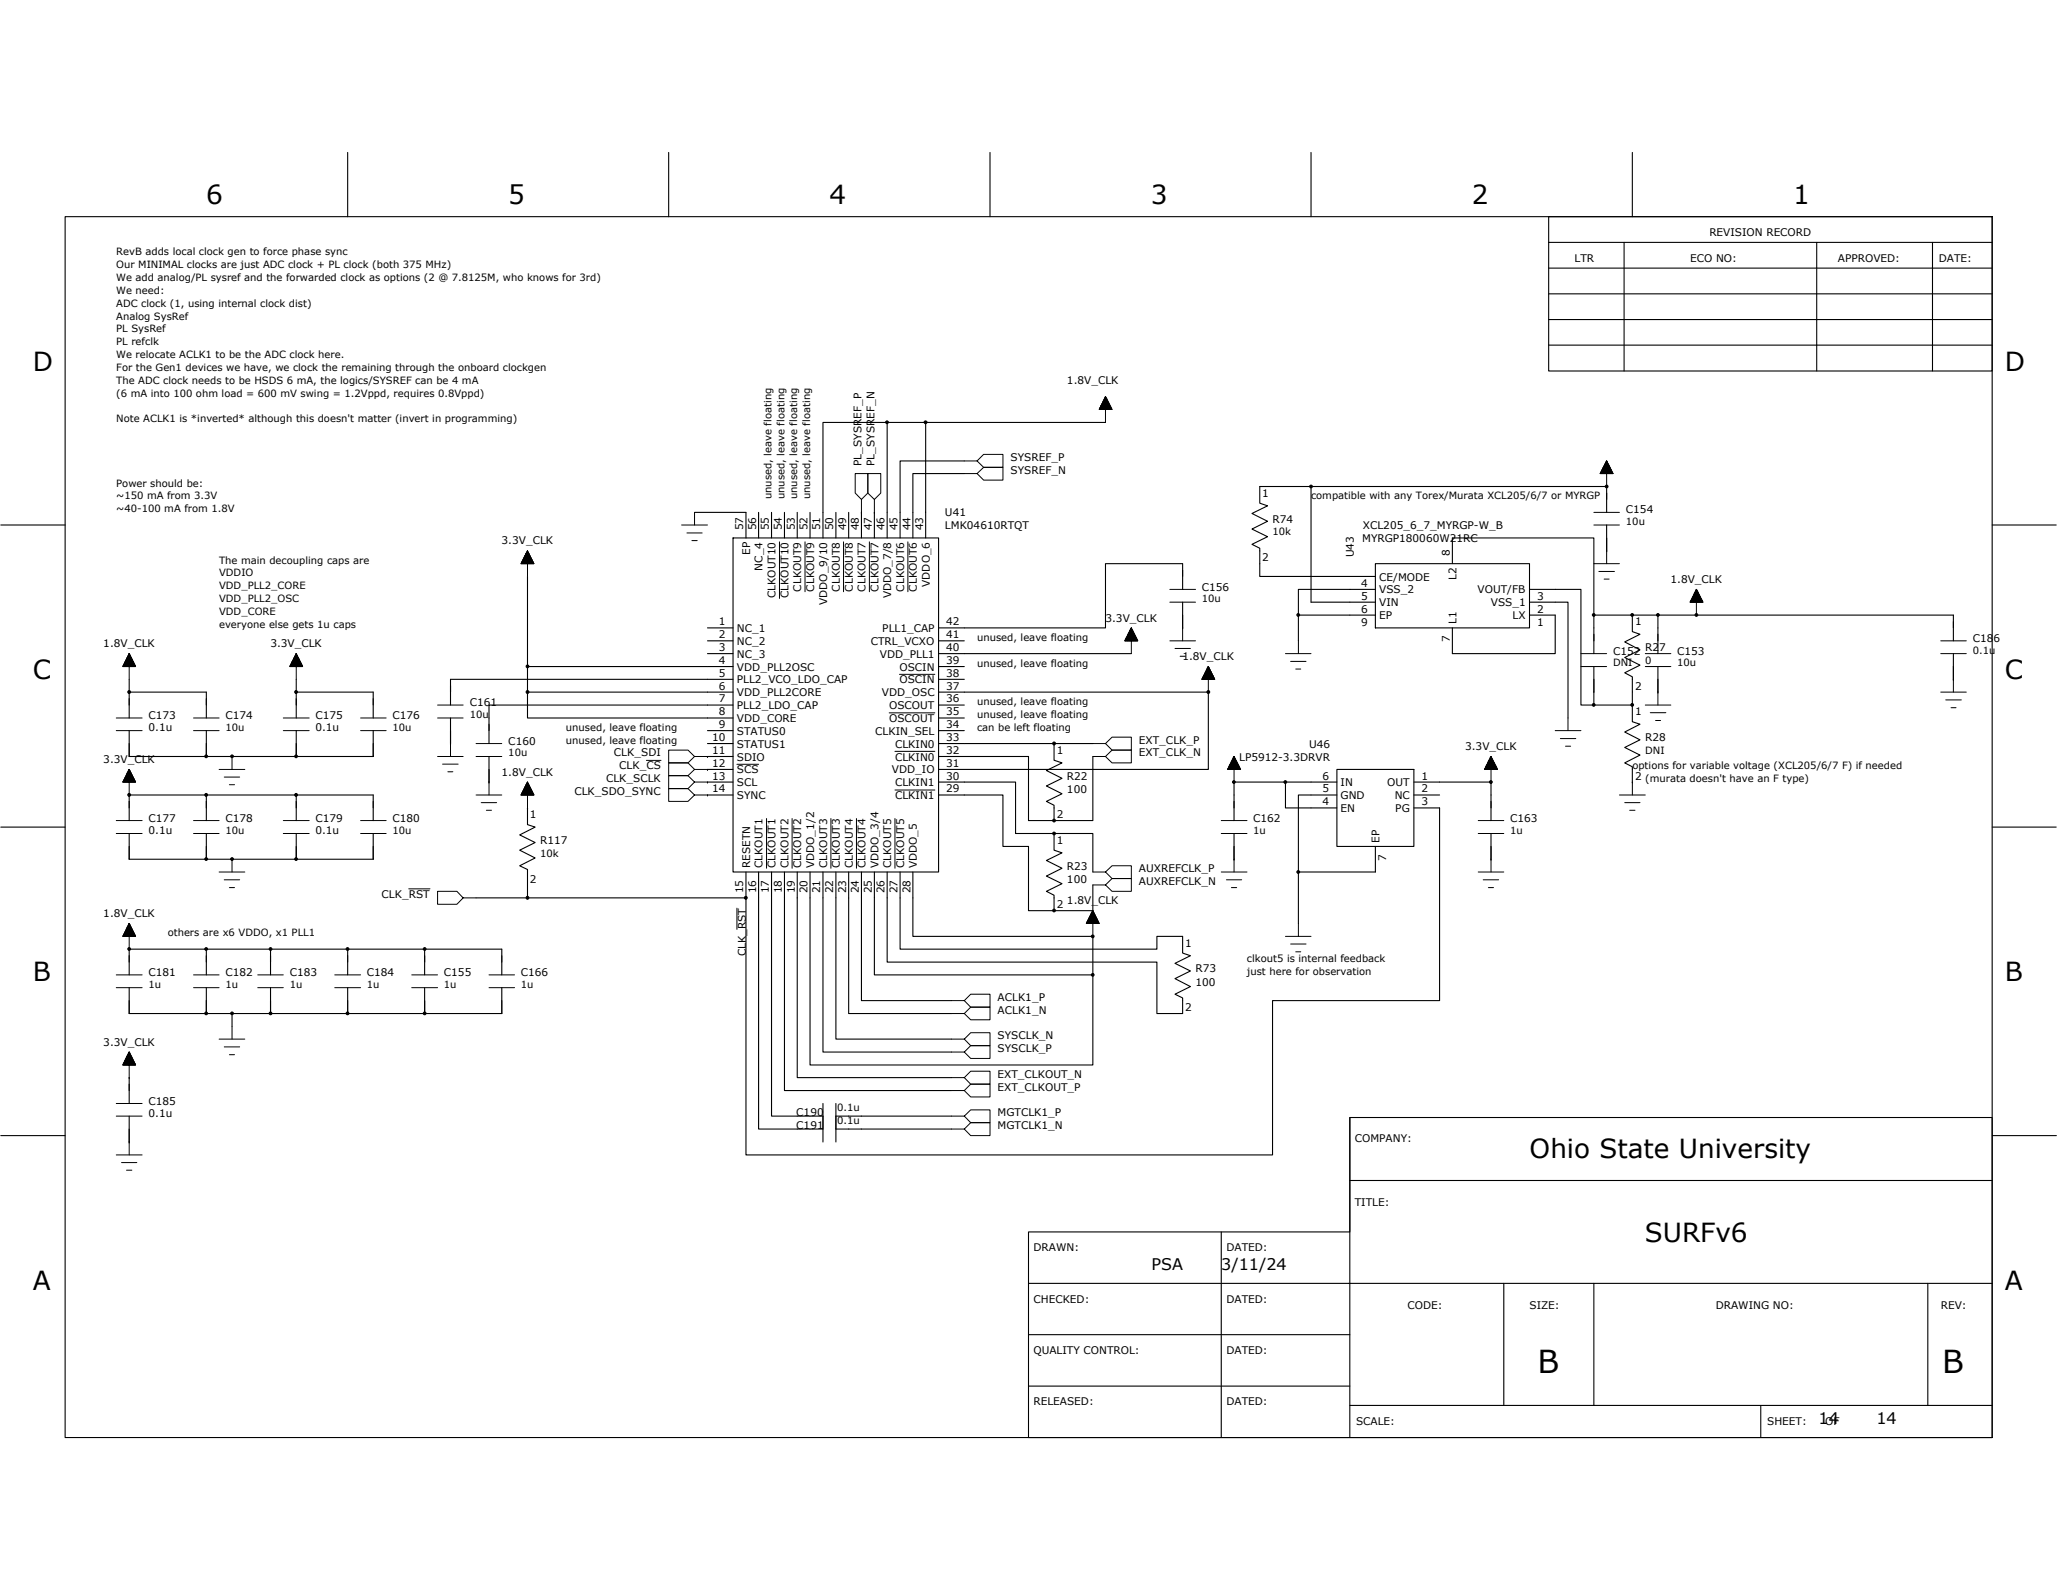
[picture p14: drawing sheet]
<svg xmlns="http://www.w3.org/2000/svg" width="279mm" height="216mm" viewBox="0 0 279 216" stroke-linecap="round" stroke-linejoin="round" font-family="sans-serif">
<defs><g id="words">
<g font-size="4.3">
<text x="208.9" y="186.4">B</text>
<text x="263.8" y="186.4">B</text>
</g>
<g font-size="3.6">
<text x="28" y="27.7">6</text>
<text x="69" y="27.7">5</text>
<text x="112.6" y="27.7">4</text>
<text x="156.3" y="27.7">3</text>
<text x="199.9" y="27.7">2</text>
<text x="243.5" y="27.7">1</text>
<text x="4.5" y="50.4">D</text>
<text x="272.3" y="50.4">D</text>
<text x="4.5" y="92.2">C</text>
<text x="272.3" y="92.2">C</text>
<text x="4.5" y="133.2">B</text>
<text x="272.3" y="133.2">B</text>
<text x="207.8" y="157.3">Ohio State University</text>
<text x="223.4" y="168.6">SURFv6</text>
<text x="4.5" y="175.1">A</text>
<text x="272.3" y="175.1">A</text>
</g>
<g font-size="2.2">
<text x="156.4" y="172.5">PSA</text>
<text x="165.9" y="172.5">3/11/24</text>
<text x="247" y="193.4">14</text>
<text x="254.9" y="193.4">14</text>
</g>
<g font-size="1.4">
<text x="15.8" y="34.7">RevB adds local clock gen to force phase sync</text>
<text x="213.9" y="35.5">LTR</text>
<text x="229.6" y="35.5">ECO NO:</text>
<text x="232.2" y="32">REVISION RECORD</text>
<text x="249.6" y="35.5">APPROVED:</text>
<text x="263.4" y="35.5">DATE:</text>
<text x="15.8" y="39.9">We need:</text>
<text x="15.8" y="41.6">ADC clock (1, using internal clock dist)</text>
<text x="15.8" y="36.4">Our MINIMAL clocks are just ADC clock + PL clock (both 375 MHz)</text>
<text x="15.8" y="38.1">We add analog/PL sysref and the forwarded clock as options (2 @ 7.8125M, who knows for 3rd)</text>
<text x="15.8" y="43.4">Analog SysRef</text>
<text x="15.8" y="45.1">PL SysRef</text>
<text x="15.8" y="46.9">PL refclk</text>
<text x="15.8" y="48.6">We relocate ACLK1 to be the ADC clock here.</text>
<text x="15.8" y="50.4">For the Gen1 devices we have, we clock the remaining through the onboard clockgen</text>
<text x="15.8" y="52.1">The ADC clock needs to be HSDS 6 mA, the logics/SYSREF can be 4 mA</text>
<text x="15.8" y="53.8">(6 mA into 100 ohm load = 600 mV swing = 1.2Vppd, requires 0.8Vppd)</text>
<text x="144.9" y="52.1">1.8V_CLK</text>
<text x="15.8" y="57.4">Note ACLK1 is *inverted* although this doesn't matter (invert in programming)</text>
<text x="117" y="63.3" transform="rotate(-90 117 63.3)">PL_SYSREF_P</text>
<text x="118.8" y="63.3" transform="rotate(-90 118.8 63.3)">PL_SYSREF_N</text>
<text x="137.3" y="64.3">SYSREF_N</text>
<text x="137.3" y="62.6">SYSREF_P</text>
<text x="15.8" y="66.1">Power should be:</text>
<text x="15.8" y="67.8">~150 mA from 3.3V</text>
<text x="15.8" y="69.6">~40-100 mA from 1.8V</text>
<text x="104.8" y="67.8" transform="rotate(-90 104.8 67.8)">unused, leave floating</text>
<text x="106.6" y="67.8" transform="rotate(-90 106.6 67.8)">unused, leave floating</text>
<text x="108.3" y="67.8" transform="rotate(-90 108.3 67.8)">unused, leave floating</text>
<text x="110" y="67.8" transform="rotate(-90 110 67.8)">unused, leave floating</text>
<text x="128.4" y="70.1">U41</text>
<text x="128.4" y="71.8">LMK04610RTQT</text>
<text x="171.4" y="67.5">1</text>
<text x="172.8" y="71">R74</text>
<text x="178.1" y="67.8">compatible with any Torex/Murata XCL205/6/7 or MYRGP</text>
<text x="185.1" y="71.8">XCL205_6_7_MYRGP-W_B</text>
<text x="220.9" y="69.7">C154</text>
<text x="220.9" y="71.3">10u</text>
<text x="29.8" y="76.5">The main decoupling caps are</text>
<text x="68.1" y="73.9">3.3V_CLK</text>
<text x="101" y="72" transform="rotate(-90 101 72)">57</text>
<text x="101.9" y="75.4" transform="rotate(-90 101.9 75.4)">EP</text>
<text x="102.7" y="72" transform="rotate(-90 102.7 72)">56</text>
<text x="103.6" y="77.5" transform="rotate(-90 103.6 77.5)">NC_4</text>
<text x="104.4" y="72" transform="rotate(-90 104.4 72)">55</text>
<text x="106.2" y="72" transform="rotate(-90 106.2 72)">54</text>
<text x="107.9" y="72" transform="rotate(-90 107.9 72)">53</text>
<text x="109.7" y="72" transform="rotate(-90 109.7 72)">52</text>
<text x="111.4" y="72" transform="rotate(-90 111.4 72)">51</text>
<text x="113.2" y="72" transform="rotate(-90 113.2 72)">50</text>
<text x="114.9" y="72" transform="rotate(-90 114.9 72)">49</text>
<text x="116.7" y="72" transform="rotate(-90 116.7 72)">48</text>
<text x="118.4" y="72" transform="rotate(-90 118.4 72)">47</text>
<text x="120.2" y="72" transform="rotate(-90 120.2 72)">46</text>
<text x="121.9" y="72" transform="rotate(-90 121.9 72)">45</text>
<text x="123.7" y="72" transform="rotate(-90 123.7 72)">44</text>
<text x="125.4" y="72" transform="rotate(-90 125.4 72)">43</text>
<text x="171.4" y="76.2">2</text>
<text x="172.8" y="72.7">10k</text>
<text x="183.9" y="75.7" transform="rotate(-90 183.9 75.7)">U43</text>
<text x="185" y="73.6">MYRGP180060W21RC</text>
<text x="196.9" y="75.5" transform="rotate(-90 196.9 75.5)">8</text>
<text x="29.8" y="78.3">VDDIO</text>
<text x="29.8" y="80">VDD_PLL2_CORE</text>
<text x="29.8" y="81.8">VDD_PLL2_OSC</text>
<text x="29.8" y="83.5">VDD_CORE</text>
<text x="105.3" y="81.2" transform="rotate(-90 105.3 81.2)">CLKOUT10</text>
<text x="107.1" y="81.2" transform="rotate(-90 107.1 81.2)">CLKOUT10</text>
<text x="108.8" y="80.3" transform="rotate(-90 108.8 80.3)">CLKOUT9</text>
<text x="110.6" y="80.3" transform="rotate(-90 110.6 80.3)">CLKOUT9</text>
<text x="112.3" y="82.2" transform="rotate(-90 112.3 82.2)">VDDO_9/10</text>
<text x="114.1" y="80.3" transform="rotate(-90 114.1 80.3)">CLKOUT8</text>
<text x="115.8" y="80.3" transform="rotate(-90 115.8 80.3)">CLKOUT8</text>
<text x="117.6" y="80.3" transform="rotate(-90 117.6 80.3)">CLKOUT7</text>
<text x="119.3" y="80.3" transform="rotate(-90 119.3 80.3)">CLKOUT7</text>
<text x="121.1" y="81.3" transform="rotate(-90 121.1 81.3)">VDDO_7/8</text>
<text x="122.8" y="80.3" transform="rotate(-90 122.8 80.3)">CLKOUT6</text>
<text x="124.5" y="80.3" transform="rotate(-90 124.5 80.3)">CLKOUT6</text>
<text x="126.3" y="79.7" transform="rotate(-90 126.3 79.7)">VDDO_6</text>
<text x="163.2" y="80.2">C156</text>
<text x="163.2" y="81.8">10u</text>
<text x="184.9" y="79.7">4</text>
<text x="184.9" y="81.5">5</text>
<text x="184.9" y="83.2">6</text>
<text x="187.3" y="78.8">CE/MODE</text>
<text x="187.3" y="80.6">VSS_2</text>
<text x="187.3" y="82.3">VIN</text>
<text x="197.8" y="78.8" transform="rotate(-90 197.8 78.8)">L2</text>
<text x="200.7" y="80.6">VOUT/FB</text>
<text x="202.5" y="82.3">VSS_1</text>
<text x="208.8" y="83.2">2</text>
<text x="208.8" y="81.5">3</text>
<text x="226.9" y="79.1">1.8V_CLK</text>
<text x="14" y="87.9">1.8V_CLK</text>
<text x="29.8" y="85.3">everyone else gets 1u caps</text>
<text x="36.7" y="87.9">3.3V_CLK</text>
<text x="97.6" y="84.9">1</text>
<text x="97.6" y="86.7">2</text>
<text x="97.6" y="88.4">3</text>
<text x="100.1" y="85.8">NC_1</text>
<text x="100.1" y="87.6">NC_2</text>
<text x="100.1" y="89.3">NC_3</text>
<text x="118.3" y="87.6">CTRL_VCXO</text>
<text x="119.5" y="89.3">VDD_PLL1</text>
<text x="119.8" y="85.8">PLL1_CAP</text>
<text x="128.5" y="84.9">42</text>
<text x="128.5" y="86.7">41</text>
<text x="128.5" y="88.4">40</text>
<text x="132.7" y="87">unused, leave floating</text>
<text x="150.2" y="84.4">3.3V_CLK</text>
<text x="160.6" y="89.6">1.8V_CLK</text>
<text x="184.9" y="85">9</text>
<text x="187.3" y="84.1">EP</text>
<text x="196.9" y="87.2" transform="rotate(-90 196.9 87.2)">7</text>
<text x="197.8" y="84.7" transform="rotate(-90 197.8 84.7)">L1</text>
<text x="205.4" y="84.1">LX</text>
<text x="208.8" y="85">1</text>
<text x="219.1" y="88.9">C152</text>
<text x="222.1" y="84.9">1</text>
<text x="223.5" y="88.4">R27</text>
<text x="227.8" y="88.9">C153</text>
<text x="267.9" y="87.2">C186</text>
<text x="267.9" y="88.8">0.1u</text>
<text x="63.8" y="95.9">C161</text>
<text x="97.6" y="90.1">4</text>
<text x="97.6" y="91.9">5</text>
<text x="97.6" y="93.6">6</text>
<text x="97.6" y="95.4">7</text>
<text x="100.1" y="91.1">VDD_PLL2OSC</text>
<text x="100.1" y="92.8">PLL2_VCO_LDO_CAP</text>
<text x="100.1" y="94.5">VDD_PLL2CORE</text>
<text x="119.8" y="94.5">VDD_OSC</text>
<text x="122.2" y="91.1">OSCIN</text>
<text x="122.2" y="92.8">OSCIN</text>
<text x="128.5" y="90.1">39</text>
<text x="128.5" y="91.9">38</text>
<text x="128.5" y="93.6">37</text>
<text x="128.5" y="95.4">36</text>
<text x="132.7" y="95.7">unused, leave floating</text>
<text x="132.7" y="90.5">unused, leave floating</text>
<text x="219.1" y="90.5">DNI</text>
<text x="222.1" y="93.7">2</text>
<text x="223.5" y="90.1">0</text>
<text x="227.8" y="90.5">10u</text>
<text x="20.2" y="97.7">C173</text>
<text x="20.2" y="99.3">0.1u</text>
<text x="30.6" y="97.7">C174</text>
<text x="30.6" y="99.2">10u</text>
<text x="42.8" y="97.7">C175</text>
<text x="42.8" y="99.3">0.1u</text>
<text x="53.3" y="97.7">C176</text>
<text x="53.3" y="99.2">10u</text>
<text x="63.8" y="97.5">10u</text>
<text x="69" y="101.1">C160</text>
<text x="76.9" y="99.2">unused, leave floating</text>
<text x="76.9" y="101">unused, leave floating</text>
<text x="96.7" y="100.6">10</text>
<text x="97.6" y="97.1">8</text>
<text x="97.6" y="98.9">9</text>
<text x="100.1" y="96.3">PLL2_LDO_CAP</text>
<text x="100.1" y="98">VDD_CORE</text>
<text x="100.1" y="99.8">STATUS0</text>
<text x="100.1" y="101.5">STATUS1</text>
<text x="118.9" y="99.8">CLKIN_SEL</text>
<text x="120.8" y="96.3">OSCOUT</text>
<text x="120.8" y="98">OSCOUT</text>
<text x="121.6" y="101.5">CLKIN0</text>
<text x="128.5" y="97.1">35</text>
<text x="128.5" y="98.9">34</text>
<text x="128.5" y="100.6">33</text>
<text x="132.7" y="99.2">can be left floating</text>
<text x="132.7" y="97.5">unused, leave floating</text>
<text x="154.7" y="101">EXT_CLK_P</text>
<text x="177.8" y="101.5">U46</text>
<text x="199" y="101.9">3.3V_CLK</text>
<text x="222.1" y="97.1">1</text>
<text x="223.5" y="100.6">R28</text>
<text x="14" y="103.6">3.3V_CLK</text>
<text x="68.1" y="105.3">1.8V_CLK</text>
<text x="69" y="102.7">10u</text>
<text x="78" y="107.9">CLK_SDO_SYNC</text>
<text x="82.3" y="106.2">CLK_SCLK</text>
<text x="83.4" y="102.7">CLK_SDI</text>
<text x="84.1" y="104.5">CLK_CS</text>
<text x="96.7" y="102.4">11</text>
<text x="96.7" y="104.1">12</text>
<text x="96.7" y="105.9">13</text>
<text x="96.7" y="107.6">14</text>
<text x="100.1" y="103.3">SDIO</text>
<text x="100.1" y="105">SCS</text>
<text x="100.1" y="106.7">SCL</text>
<text x="121.1" y="105">VDD_IO</text>
<text x="121.6" y="103.3">CLKIN0</text>
<text x="121.6" y="106.7">CLKIN1</text>
<text x="128.5" y="102.4">32</text>
<text x="128.5" y="104.1">31</text>
<text x="128.5" y="105.9">30</text>
<text x="128.5" y="107.6">29</text>
<text x="143.5" y="102.4">1</text>
<text x="144.9" y="105.9">R22</text>
<text x="144.9" y="107.7">100</text>
<text x="154.7" y="102.7">EXT_CLK_N</text>
<text x="168.3" y="103.3">LP5912-3.3DRVR</text>
<text x="179.6" y="105.9">6</text>
<text x="179.6" y="107.6">5</text>
<text x="182.1" y="106.7">IN</text>
<text x="188.4" y="106.7">OUT</text>
<text x="193.1" y="105.9">1</text>
<text x="193.1" y="107.6">2</text>
<text x="221.7" y="104.5">options for variable voltage (XCL205/6/7 F) if needed</text>
<text x="222.1" y="105.9">2 (murata doesn't have an F type)</text>
<text x="223.5" y="102.4">DNI</text>
<text x="20.2" y="111.6">C177</text>
<text x="20.2" y="113.2">0.1u</text>
<text x="30.6" y="111.6">C178</text>
<text x="30.6" y="113.2">10u</text>
<text x="42.8" y="111.6">C179</text>
<text x="42.8" y="113.2">0.1u</text>
<text x="53.3" y="111.6">C180</text>
<text x="53.3" y="113.2">10u</text>
<text x="72" y="111.1">1</text>
<text x="100.1" y="108.5">SYNC</text>
<text x="121.6" y="108.5">CLKIN1</text>
<text x="143.5" y="111.1">2</text>
<text x="170.2" y="111.6">C162</text>
<text x="170.2" y="113.2">1u</text>
<text x="179.6" y="109.3">4</text>
<text x="182.1" y="108.5">GND</text>
<text x="182.1" y="110.3">EN</text>
<text x="189.4" y="108.5">NC</text>
<text x="189.5" y="110.3">PG</text>
<text x="193.1" y="109.3">3</text>
<text x="205.1" y="111.6">C163</text>
<text x="205.1" y="113.2">1u</text>
<text x="72" y="119.9">2</text>
<text x="73.4" y="114.6">R117</text>
<text x="73.4" y="116.3">10k</text>
<text x="101.9" y="117.9" transform="rotate(-90 101.9 117.9)">RESETN</text>
<text x="103.6" y="117.9" transform="rotate(-90 103.6 117.9)">CLKOUT1</text>
<text x="105.3" y="117.9" transform="rotate(-90 105.3 117.9)">CLKOUT1</text>
<text x="107.1" y="117.9" transform="rotate(-90 107.1 117.9)">CLKOUT2</text>
<text x="108.8" y="117.9" transform="rotate(-90 108.8 117.9)">CLKOUT2</text>
<text x="110.6" y="117.9" transform="rotate(-90 110.6 117.9)">VDDO_1/2</text>
<text x="112.3" y="117.9" transform="rotate(-90 112.3 117.9)">CLKOUT3</text>
<text x="114.1" y="117.9" transform="rotate(-90 114.1 117.9)">CLKOUT3</text>
<text x="115.8" y="117.9" transform="rotate(-90 115.8 117.9)">CLKOUT4</text>
<text x="117.6" y="117.9" transform="rotate(-90 117.6 117.9)">CLKOUT4</text>
<text x="119.3" y="117.9" transform="rotate(-90 119.3 117.9)">VDDO_3/4</text>
<text x="121.1" y="117.9" transform="rotate(-90 121.1 117.9)">CLKOUT5</text>
<text x="122.8" y="117.9" transform="rotate(-90 122.8 117.9)">CLKOUT5</text>
<text x="124.5" y="117.9" transform="rotate(-90 124.5 117.9)">VDDO_5</text>
<text x="143.5" y="114.6">1</text>
<text x="144.9" y="118.1">R23</text>
<text x="144.9" y="119.9">100</text>
<text x="154.7" y="118.4">AUXREFCLK_P</text>
<text x="187.4" y="114.4" transform="rotate(-90 187.4 114.4)">EP</text>
<text x="188.3" y="116.9" transform="rotate(-90 188.3 116.9)">7</text>
<text x="14" y="124.5">1.8V_CLK</text>
<text x="51.8" y="121.9">CLK_RST</text>
<text x="101" y="121.3" transform="rotate(-90 101 121.3)">15</text>
<text x="102.7" y="121.3" transform="rotate(-90 102.7 121.3)">16</text>
<text x="104.4" y="121.3" transform="rotate(-90 104.4 121.3)">17</text>
<text x="106.2" y="121.3" transform="rotate(-90 106.2 121.3)">18</text>
<text x="107.9" y="121.3" transform="rotate(-90 107.9 121.3)">19</text>
<text x="109.7" y="121.3" transform="rotate(-90 109.7 121.3)">20</text>
<text x="111.4" y="121.3" transform="rotate(-90 111.4 121.3)">21</text>
<text x="113.2" y="121.3" transform="rotate(-90 113.2 121.3)">22</text>
<text x="114.9" y="121.3" transform="rotate(-90 114.9 121.3)">23</text>
<text x="116.7" y="121.3" transform="rotate(-90 116.7 121.3)">24</text>
<text x="118.4" y="121.3" transform="rotate(-90 118.4 121.3)">25</text>
<text x="120.2" y="121.3" transform="rotate(-90 120.2 121.3)">26</text>
<text x="121.9" y="121.3" transform="rotate(-90 121.9 121.3)">27</text>
<text x="123.7" y="121.3" transform="rotate(-90 123.7 121.3)">28</text>
<text x="143.5" y="123.4">2</text>
<text x="144.9" y="122.8">1.8V_CLK</text>
<text x="154.7" y="120.2">AUXREFCLK_N</text>
<text x="22.8" y="127.1">others are x6 VDDO, x1 PLL1</text>
<text x="101.3" y="129.9" transform="rotate(-90 101.3 129.9)">CLK_RST</text>
<text x="161" y="128.5">1</text>
<text x="169.4" y="130.6">clkout5 is internal feedback</text>
<text x="20.2" y="132.6">C181</text>
<text x="20.2" y="134.1">1u</text>
<text x="30.6" y="132.6">C182</text>
<text x="30.6" y="134.1">1u</text>
<text x="39.4" y="132.6">C183</text>
<text x="39.4" y="134.1">1u</text>
<text x="49.8" y="132.6">C184</text>
<text x="49.8" y="134.1">1u</text>
<text x="60.3" y="132.6">C155</text>
<text x="60.3" y="134.1">1u</text>
<text x="70.8" y="132.6">C166</text>
<text x="70.8" y="134.1">1u</text>
<text x="135.5" y="135.9">ACLK1_P</text>
<text x="135.5" y="137.6">ACLK1_N</text>
<text x="161" y="137.3">2</text>
<text x="162.4" y="132">R73</text>
<text x="162.4" y="133.8">100</text>
<text x="169.4" y="132.4">just here for observation</text>
<text x="14" y="142">3.3V_CLK</text>
<text x="135.5" y="141.1">SYSCLK_N</text>
<text x="135.5" y="142.9">SYSCLK_P</text>
<text x="135.5" y="146.3">EXT_CLKOUT_N</text>
<text x="135.5" y="148.1">EXT_CLKOUT_P</text>
<text x="20.2" y="150">C185</text>
<text x="20.2" y="151.6">0.1u</text>
<text x="108.2" y="151.6">C190</text>
<text x="108.2" y="153.3">C191</text>
<text x="113.7" y="150.9">0.1u</text>
<text x="113.7" y="152.6">0.1u</text>
<text x="135.5" y="151.6">MGTCLK1_P</text>
<text x="135.5" y="153.3">MGTCLK1_N</text>
<text x="184" y="155.1">COMPANY:</text>
<text x="184" y="163.8">TITLE:</text>
<text x="140.4" y="169.9">DRAWN:</text>
<text x="166.6" y="169.9">DATED:</text>
<text x="140.4" y="176.9">CHECKED:</text>
<text x="166.6" y="176.9">DATED:</text>
<text x="191.2" y="177.8">CODE:</text>
<text x="207.8" y="177.8">SIZE:</text>
<text x="233" y="177.8">DRAWING NO:</text>
<text x="263.6" y="177.8">REV:</text>
<text x="140.4" y="183.9">QUALITY CONTROL:</text>
<text x="166.6" y="183.9">DATED:</text>
<text x="140.4" y="190.8">RELEASED:</text>
<text x="166.6" y="190.8">DATED:</text>
<text x="184.2" y="193.4">SCALE:</text>
<text x="240" y="193.4">SHEET:</text>
<text x="247.9" y="193.4">OF</text>
</g>
</g></defs>
<g fill="none" stroke="#000" stroke-width=".15">
<path d="M8.8 29.4h261.8v165.8h-261.8zM47.2 20.7v8.7M90.8 20.7v8.7M134.5 20.7v8.7M178.1 20.7v8.7M210.4 32.9h60.2M210.4 36.4h60.2M210.4 39.9h60.2M210.4 29.4h60.2v21h-60.2zM220.6 32.9v17.5M221.7 20.7v8.7M246.8 32.9v17.5"/>
<path d="M262.5 32.9v17.5M120.5 57.4v15.6M125.7 57.4h-13.9v15.6M125.7 57.4v15.6M125.7 57.4h24.5M210.4 43.4h60.2M210.4 46.9h60.2M.1 71.3h8.7M71.6 78.3v12.2h28M94.3 69.6h7v3.4M99.6 73h27.9v45.4h-27.9zM103 69.6v3.4"/>
<path d="M104.8 69.6v3.4M106.6 69.6v3.4M108.3 69.6v3.4M110 69.6v3.4M113.5 69.6v3.4M115.3 69.6v3.4M117 69.6h.1M117 69.6v3.4M118.8 69.6h.1M118.8 69.6v3.4M131 62.6h-8.7v10.4M131 64.3h-7v8.7"/>
<path d="M178.1 66.1v15.7h8.7M186.8 76.5h21v8.8h-21zM197.3 76.5v-3.5h19.2v10.5M218.2 66.1v3.5M218.2 71.3v3.5M218.2 66.1h-47.1v2.2l1.1 .4-2.1 1 2.1 1.1-2.1 1 2.1 1.1-2.1 1 1 .5v3.9h15.7M218.2 74.8h.1M218.2 66.1h.1M270.6 71.3h8.7M17.5 99.2v3.5h33.2v-3.5M17.5 94h10.5v3.5M17.5 94h.1"/>
<path d="M17.5 92.2v5.3M28 99.2v3.5M40.2 99.2v3.5M40.2 94h.1M40.2 94h10.5v3.5M40.2 92.2v5.3M61.2 97.5v3.5M71.6 94v3.5h28M71.6 90.5v3.5h28M96.1 85.3h3.5M96.1 87h3.5M96.1 88.8h3.5"/>
<path d="M96.1 99.2h3.5M99.6 95.7h-33.2v5.3M99.6 92.2h-38.4v3.5M127.5 94h36.6v10.5h-36.6M127.5 87h3.5M127.5 90.5h3.5M127.5 92.2h3.5M127.5 95.7h3.5M127.5 97.5h3.5M127.5 99.2h3.5M153.7 88.8h-26.2M160.6 80v-3.5h-10.4v8.8h-22.7"/>
<path d="M160.6 81.8v3.5M160.6 85.3h.1M186.8 80h-10.4v3.5M186.8 83.5h-10.4v3.5M207.8 80h6.9v15.7h1.8M207.8 81.8h5.2v15.7M207.8 83.5h3.4v5.3h-13.9v-3.5M216.5 90.5v5.2M216.5 95.7h5.2M221.7 83.5v2.3l1.1 .3-2.1 1.1 2.1 1-2.1 1.1 2.1 1-2.1 1.1 1 .5v3.8M221.7 95.7v2.3l1.1 .3-2.1 1.1 2.1 1.1-2.1 1 2.1 1-2.1 1.1 1 .5v2.1M221.7 83.5h3.5"/>
<path d="M221.7 83.5h-5.2v5.3M225.2 94h.1M225.2 90.5v3.5M265.3 87v-3.5h-40.1v5.3M265.3 88.8v3.4M265.3 92.2h.1M.1 112.3h8.7M17.5 111.4v-3.4h33.2v3.4M17.5 113.2v3.5h14M28 108v3.4M28 113.2v3.5M31.5 116.7h.1"/>
<path d="M31.5 116.7h8.7M40.2 108v3.4M40.2 113.2v3.5M50.7 113.2v3.5h-10.5M61.2 101h.1M66.4 102.7v3.5M66.4 106.2h.1M71.6 109.7v2.3l1.1 .3-2.1 1.1 2.1 1-2.1 1 2.1 1.1-2.1 1.1 1 .5v3.8h29.7M71.6 109.7h.1M96.1 104.5h.1M96.1 106.2h.1M96.1 102.7h.1"/>
<path d="M96.1 107.9h.1M96.1 101h3.5M96.1 102.7h3.5M96.1 104.5h3.5M96.1 106.2h3.5M96.1 108h3.5M101.3 118.4v3.5M103 118.4v34.9h8.8M104.8 118.4v33.2h7M106.6 118.4v29.7h22.6M108.3 118.4v27.9h20.9M110 118.4v26.2h38.4v-12.2"/>
<path d="M111.8 118.4v24.5h17.4M113.5 118.4v22.7h15.7M115.3 118.4v19.2h13.9M117 118.4v17.5h12.2M118.8 118.4v14h29.6M120.5 118.4v12.2h36.6v7h3.5v-2.1l-1-.5 2.1-1-2.1-1.1 2.1-1.1-2.1-1 2.1-1-1.1-.4v-2.3h-3.5v1.8h-34.8v-10.5M124 118.4v8.7h24.4M127.5 102.7h12.2v8.7h3.5M127.5 106.2h10.4v7h5.3M127.5 108h8.7v6.9h3.5v8.8h3.5M143.2 101h.1M143.2 113.2h5.2v5.2"/>
<path d="M143.2 101v2.2l1.1 .4-2.2 1 2.2 1.1-2.2 1 2.2 1.1-2.2 1 1.1 .5v2.1M143.2 113.2v2.2l1.1 .4-2.2 1 2.2 1.1-2.2 1.1 2.2 1-2.2 1 1.1 .6v2.1M148.4 101h-20.9M148.4 102.7v8.7h-5.2M167.6 116.7h.1M167.6 113.2v3.5M174.6 106.2v3.5h7M176.4 118.4v7M181.6 104.5h10.4v10.4h-10.4zM181.6 106.2h-14v5.2M181.6 108h-5.2v10.4h10.4v-3.5M192 109.7h3.5v26.2h-22.7v20.9h-71.5v-34.9"/>
<path d="M192 106.2h10.5M192 107.9h3.5M202.5 116.7h.1M202.5 106.2h.1M202.5 106.2v5.2M202.5 113.2v3.5M221.7 106.2h.1M270.6 112.3h8.7M17.5 134.1v3.5h10.5M28 128.9v3.5M28 134.1v3.5M28 137.6h3.5"/>
<path d="M31.5 137.6h5.2M31.5 137.6v1.8M36.7 128.9v3.5M36.7 134.1v3.5M36.7 128.9h-19.2v3.5M36.7 137.6h21M36.7 128.9h21M47.2 128.9v3.5M47.2 134.1v3.5M47.2 128.9h.1M47.2 137.6h.1M57.7 128.9v3.5"/>
<path d="M57.7 134.1v3.5M57.7 128.9h10.5v3.5M64.7 121.9h6.9M68.2 134.1v3.5h-10.5M101.3 121.9h.1M148.4 120.2v3.5h-5.2M148.4 127.1h.1M148.4 127.1v5.3M.1 154.2h8.7M17.5 146.3v3.5M17.5 151.6v3.5M17.5 146.3h.1"/>
<path d="M17.5 155.1h.1M111.8 149.8v5.3M113.5 149.8v5.3M113.5 151.6h15.7M113.5 153.3h15.7M183.3 151.7v43.5M270.6 154.2h8.7M139.7 167.3h43.6v-15.6h87.3v43.5h-130.9zM139.7 174.3h130.9M165.9 167.3v27.9M183.3 160.3h87.3M204.3 174.3v16.5"/>
<path d="M216.5 174.3v16.5M261.9 174.3v16.5M139.7 181.2h43.6M139.7 188.2h43.6M183.3 190.8h87.3M239.2 190.8v4.4"/>
</g>
<g fill="none" stroke="#000" stroke-width=".14">
<path d="M149.3 55.6h1.7M149.3 55.5v.1M149.3 55.5h1.7v.1M149.4 55.5h1.6M149.4 55.4v.2M149.4 55.4h1.5v.2M149.4 55.3h1.5M149.5 55.2v.4M149.5 55.2h1.4v.4M149.5 55.2h1.3M149.5 55.1v.5M149.5 55.1h1.3v.5"/>
<path d="M149.6 55h1.2M149.6 54.9v.7M149.6 55h1.1v.6M149.6 54.9h1.1M149.7 54.8v.8M149.7 54.8h.9v.8M149.7 54.8h.9M149.8 54.6v1M149.8 54.7h.8v.9M149.8 54.6h.7M149.8 54.5v1.1M149.8 54.6h.7v1"/>
<path d="M149.9 54.5h.6M149.9 54.4v1.2M149.9 54.4h.6v1.2M149.9 54.4h.5M150 54.2v1.4M150 54.3h.4v1.3M150 54.2h.3M150 54.1v1.5M150 54.1h.3v1.5M150.1 54.1h.2M150.1 53.9v1.7M150.1 54h.1v1.6"/>
<path d="M150.1 53.9h.1M150.2 53.8v1.8M150.2 53.8h.1M150.2 53.8l.8 1.8h-1.7l.9-1.8v3.6M70.8 76.5h1.7M70.8 76.4v.1M70.8 76.4h1.6M70.9 76.3v.2M70.9 76.3h1.5v.2M70.9 76.2h1.5M71 76.2v.3M71 76.2h1.3v.3"/>
<path d="M71 76.1h1.3M71 76v.5M71 76.1h1.3v.4M71 76h1.2M71.1 75.9v.6M71.1 75.9h1.1v.6M71.1 75.8h1.1M71.1 75.7v.8M71.1 75.8h1v.7M71.2 75.7h.9M71.2 75.6v.9M71.2 75.6h.9v.9"/>
<path d="M71.3 75.6h.7M71.3 75.4v1.1M71.3 75.5h.7v1M71.3 75.4h.7M71.4 75.3v1.2M71.4 75.4h.5v1.1M71.4 75.3h.5M71.4 75.1v1.4M71.4 75.2h.5v1.3M71.5 75.1h.3M71.5 75v1.5M71.5 75.1h.3v1.4"/>
<path d="M71.5 75h.3M71.6 74.9h.1v1.6M71.6 74.8v1.7M71.6 74.8h.1M71.6 74.8l.9 1.7h-1.7l.8-1.7v3.5M92.6 71.3h3.5M93.3 72.4h2.1M94 73.4h.7M94.3 69.6v1.7M105.9 73.6v7.7M109.3 73.6v6.7M114.6 73.6v6.7"/>
<path d="M117 67.8l.9-.8v-2.7h-1.7v2.7l.8 .8v1.8M118.1 73.6v6.7M118.8 67.8l-.9-.8v-2.7h1.7v2.7l-.8 .8v1.8M123.3 73.6v6.7M131 62.6h1.7l.9 .9h2.6v-1.8h-2.6l-.9 .9M131 64.3h1.7l.9 .9h2.6v-1.7h-2.6l-.9 .8M216.5 76.5h3.5M216.5 69.6h3.5M216.5 71.3h3.5M217.2 77.6h2.1M217.3 64.3h1.8M217.4 64.3h1.7"/>
<path d="M217.4 64.2v.1M217.4 64.2h1.6M217.4 64.1h1.6v.2M217.4 64.1v.2M217.5 64h1.4M217.5 64h1.4v.3M217.5 63.9v.4M217.6 63.9h1.3M217.6 63.8h1.2v.5M217.6 63.8v.5M217.6 63.8h1.2M217.7 63.7h1.1v.6"/>
<path d="M217.7 63.6v.7M217.7 63.6h1M217.7 64.3v-.8h1v.8M217.8 63.5h.9M217.8 63.4h.9v.9M217.8 63.4v.9M217.8 63.4h.8M217.9 63.3h.7v1M217.9 78.6h.7M218 63.1h.5v1.2M218 63.1v1.2M218 63.1h.5"/>
<path d="M218 63h.4v1.3M218 62.9v1.4M218.1 62.9h.3M218.1 62.8v1.5M218.1 62.9h.3v1.4M218.1 62.8h.2M218.2 62.7h.1v1.6M218.2 62.6l.9 1.7h-1.8l.9-1.7v3.5M218.2 74.8v1.7M218.2 62.6v1.7M218.2 62.6h.1M218.3 62.7h-.1v1.6"/>
<path d="M218.5 63.2h-.6v1.1M15.8 97.5h3.5M15.8 99.2h3.5M16.7 90.4h1.7v.1h-1.7M16.7 90.4v.1M16.7 90.3h1.7M16.8 90.3h1.5v.2M16.8 90.3v.2M16.8 90.2h1.5M16.9 90.1h1.3v.4M16.9 90.1v.4M16.9 90.1h1.3"/>
<path d="M16.9 90h1.3v.5M16.9 90v.5M17 89.9h1.1M17 89.9h1.1v.6M17.1 89.7h.9v.8M17.1 89.7v.8M17.1 89.7h.9M17.1 89.6h.8v.9M17.1 89.5v1M17.2 89.5h.7M17.2 89.5h.7v1M17.2 89.4v1.1"/>
<path d="M17.3 89.4h.6M17.3 89.3h.5v1.2M17.4 89.2h.4v1.3M17.4 89.1v1.4M17.4 89.1h.3M17.4 89h.3v1.5M17.4 89v1.5M17.4 89h.3M17.5 88.9h.1v1.6M17.5 88.8v1.7M17.5 88.8h.1M17.5 88.8l.9 1.7h-1.7l.8-1.7v3.4"/>
<path d="M17.8 89.3h-.5v1.2M18.1 89.8h-1.1v.7M26.3 97.5h3.5M26.3 99.2h3.5M38.5 97.5h3.5M38.5 99.2h3.5M39.4 90.5h1.7M39.4 90.4v.1M39.4 90.4h1.7v.1M39.5 90.3h1.5M39.5 90.3v.2M39.5 90.3h1.5v.2"/>
<path d="M39.5 90.2h1.5M39.5 90.1v.4M39.5 90.1h1.4v.4M39.6 90.1h1.3M39.6 90v.5M39.6 90h1.3v.5M39.6 89.9h1.2M39.7 89.8v.7M39.7 89.9h1.1v.6M39.7 89.8h1.1M39.8 89.7v.8M39.8 89.7h.9v.8"/>
<path d="M39.8 89.7h.9M39.8 89.5v1M39.8 89.6h.9v.9M39.9 89.5h.7M39.9 89.4v1.1M39.9 89.5h.7v1M39.9 89.4h.6M40 89.3h.5v1.2M40 89.2h.4v1.3M40.1 89v1.5M40.1 89h.3v1.5M40.1 89h.2"/>
<path d="M40.2 88.8v1.7M40.2 88.9h.1v1.6M40.2 88.8h.1M40.2 88.8l.9 1.7h-1.7l.8-1.7v3.4M40.4 89.1h-.4v1.4M40.5 89.3h-.5v1.2M49 97.5h3.5M49 99.2h3.5M59.4 95.7h3.5M59.4 97.5h3.5M120.8 96.8h6.2M122.2 91.6h4.8"/>
<path d="M152.8 87h1.7M152.8 86.9v.1M152.9 86.9h1.6M152.9 86.8v.2M152.9 86.8h1.5v.2M152.9 86.7h1.5M153 86.6v.4M153 86.7h1.3v.3M153 86.6h1.3M153 86.5v.5M153 86.5h1.3v.5M153.1 86.5h1.2"/>
<path d="M153.1 86.3v.7M153.1 86.4h1.1v.6M153.1 86.3h1.1M153.2 87v-.8h1v.8M153.2 86.2h.9M153.2 86v1M153.2 86.1h.9v.9M153.3 86h.8M153.3 86h.7v1M153.4 85.7v1.3M153.4 85.8h.5v1.2M153.4 85.7h.5"/>
<path d="M153.4 85.6v1.4M153.4 85.7h.5v1.3M153.5 85.6h.3M153.5 85.5v1.5M153.5 85.6h.3v1.4M153.5 85.5h.3M153.6 85.3v1.7M153.6 85.4h.1v1.6M153.6 85.3h.1M153.7 85.3v1.7M153.7 85.3h.1M153.7 85.3l.8 1.7h-1.7l.9-1.7v3.5"/>
<path d="M154 85.9h-.7v1.1M158.9 80h3.5M158.9 81.8h3.5M158.9 87h3.5M159.6 88.1h2.1M160.3 89.1h.7M160.6 85.3v1.7M163.2 92.2h1.8M163.3 92.2h.1M163.3 92.2h1.7M163.3 92.1h1.6M163.4 92v.2"/>
<path d="M163.4 92h1.5v.2M163.4 92h1.5M163.4 91.9v.3M163.4 91.9h1.4v.3M163.5 91.8h1.3M163.5 91.7v.5M163.5 91.7h1.3v.5M163.5 91.7h1.2M163.6 91.6v.6M163.6 91.6h1.1v.6M163.6 91.5h1M163.7 92.2v-.7h.9v.7"/>
<path d="M163.7 91.4h.9M163.7 91.3v.9M163.7 91.3h.8v.9M163.7 91.3h.8M163.8 91.1v1.1M163.8 91.2h.7v1M163.8 91.1h.6M163.9 91v1.2M163.9 91.1h.5v1.1M163.9 91h.5M163.9 90.9h.4v1.3M164 90.7v1.5"/>
<path d="M164 90.8h.3v1.4M164 90.7h.2M164.1 90.6v1.6M164.1 90.6h.1v1.6M164.1 90.6h.1M164.1 90.5v1.7M164.1 90.5h.1M164.1 90.5l.9 1.7h-1.8l.9-1.7v3.5M164.3 90.8h-.3l-.1 1.4M174.6 88.8h3.5M175.3 89.8h2.1M176 90.8h.7"/>
<path d="M176.4 87v1.8M211.2 99.2h3.5M213 97.5v1.7M214.7 88.8h3.5M214.7 90.5h3.5M223.5 95.7h3.4M223.5 88.8h3.4M223.5 90.5h3.4M224.2 96.8h2.1M224.9 97.8h.7M225.2 94v1.7M229.6 81.7v.1h1.7"/>
<path d="M229.6 81.7l1.7 .1M229.6 81.6h1.6M229.7 81.5v.3M229.7 81.6h1.5v.2M229.7 81.5h1.5M229.7 81.4v.4M229.7 81.4h1.4v.4M229.8 81.4h1.3M229.8 81.3v.5M229.8 81.3h1.3v.5M229.8 81.2h1.2M229.9 81.1v.7"/>
<path d="M229.9 81.2h1.1v.6M229.9 81.1h1.1M230 81.8v-.8h.9v.8M230 80.9h.9M230 80.9h.9v.9M230.1 80.7v1.1M230.1 80.7h.7v1.1M230.1 80.7h.7M230.1 80.5v1.3M230.1 80.6h.6v1.2M230.2 80.5h.5M230.2 80.4v1.4"/>
<path d="M230.2 80.4h.5v1.4M230.3 80.4h.3M230.3 80.2v1.6M230.3 80.3h.3v1.5M230.3 80.2h.2M230.4 80.1v1.7M230.4 80.2h.1v1.6M230.4 80.1h.1M230.4 80v1.8M230.4 80h.1M230.4 80l.9 1.8h-1.7l.8-1.8v3.5M230.8 80.8h-.8v1"/>
<path d="M263.6 88.8h3.5M263.6 87h3.5M263.6 94h3.5M264.3 95h2.1M265 96.1h.7M265.3 92.2v1.8M15.8 111.4h3.5M15.8 113.2h3.5M16.7 106.2h1.7h-1.7M16.7 106.1v.1M16.7 106.1h1.7M16.8 106h1.5v.2"/>
<path d="M16.8 106v.2M16.8 105.9h1.5M16.9 105.9h1.3v.3M16.9 105.8v.4M16.9 105.8h1.3M16.9 105.7h1.3v.5M16.9 105.7v.5M17 105.6h1.1M17 105.6h1.1v.6M17 105.5v.7M17 105.5h1.1M17.1 105.4h.9v.8"/>
<path d="M17.1 105.4v.8M17.1 105.4h.9M17.1 105.3h.8v.9M17.1 105.2v1M17.2 105.2h.7M17.2 105.2h.7v1M17.2 105.1v1.1M17.3 105.1h.6M17.3 105h.5v1.2M17.4 104.9h.4v1.3M17.4 104.8v1.4M17.4 104.8h.3"/>
<path d="M17.4 104.8h.3v1.4M17.4 104.7v1.5M17.4 104.7h.3M17.5 104.6h.1v1.6M17.5 104.5v1.7M17.5 104.5h.1M17.5 104.5l.9 1.7h-1.7l.8-1.7v3.5M17.8 104.9h-.5v1.3M26.3 111.4h3.5M26.3 113.2h3.5M29.8 104.5h3.5M29.8 118.4h3.5"/>
<path d="M30.5 105.5h2.1M30.5 119.5h2.1M31.2 106.6h.7M31.5 102.7v1.8M31.5 116.7v1.7M38.5 111.4h3.5M38.5 113.2h3.5M49 111.4h3.5M49 113.2h3.5M59.4 102.7h3.5M60.1 103.8h2.1M60.8 104.8h.7"/>
<path d="M61.2 101v1.7M64.7 108h3.5M64.7 101h3.5M64.7 102.7h3.5M65.4 109h2.1M66.1 110h.7M66.4 106.2v1.8M70.8 108h1.7M70.8 107.8v.2M70.8 107.9h1.7M70.8 107.8h1.6M70.9 107.7v.3"/>
<path d="M70.9 107.7h1.5v.2M70.9 107.7h1.5M71 107.5h1.3M71 107.4v.6M71 107.5h1.3v.4M71 107.4h1.2M71.1 107.3h1.1M71.1 107.1v.9M71.1 107.2h1v.7M71.2 107.1h.9M71.2 107h.9v.9M71.2 107v.9"/>
<path d="M71.3 107h.7M71.3 106.9h.7v1M71.3 106.8v1.1M71.3 106.8h.7M71.4 106.8h.5v1.1M71.4 106.7v1.2M71.4 106.7h.5M71.4 106.6h.5v1.3M71.4 106.6v1.3M71.5 106.6h.3M71.5 106.5h.3v1.4M71.5 106.4v1.5"/>
<path d="M71.5 106.4h.3M71.6 106.3h.1v1.6M71.6 106.3v1.6M71.6 106.3h.1M71.6 106.2h.1M71.6 106.2l.9 1.8h-1.7l.8-1.8v3.5M71.6 106.2v1.7M72.2 107.9v-.6h-1.1v.7M72.3 107.9v-.3h-1.3v.4M87.8 103.3h2M94.3 104.5l-.8-.9h-2.7v1.7h2.7l.8-.8h1.8M94.3 106.2l-.8-.9h-2.7v1.8h2.7l.8-.9h1.8"/>
<path d="M94.3 102.7l-.8-.8h-2.7v1.7h2.7l.8-.9h1.8M94.3 108l-.8-.9h-2.7v1.7h2.7l.8-.8h1.8M100.1 103.8h2.9M104.1 111.1v6.8M107.6 111.1v6.8M112.9 111.1v6.8M116.3 111.1v6.8M121.6 111.1v6.8M121.6 102h5.4M121.6 107.3h5.4M148.4 118.4h1.8l.8 .9h2.7v-1.7h-2.7l-.8 .8M148.4 101h1.8l.8 .9h2.7v-1.8h-2.7l-.8 .9"/>
<path d="M148.4 102.7h1.8l.8 .9h2.7v-1.7h-2.7l-.8 .8M165.9 118.4h3.5M165.9 111.4h3.5M165.9 113.2h3.5M166.6 119.5h2.1M166.8 104.4v.1h1.7M166.8 104.4h1.6v.1M166.8 104.3h1.6M166.9 104.2v.3M166.9 104.2h1.5v.3M166.9 104.2h1.5M166.9 104.1v.4"/>
<path d="M166.9 104.1h1.4v.4M167 104h1.3M167 103.9v.6M167 104h1.3v.5M167 103.9h1.2M167 103.8v.7M167 103.8h1.2v.7M167.1 103.8h1M167.1 103.7h1v.8M167.2 103.5v1M167.2 103.5h.8v1M167.2 103.5h.8"/>
<path d="M167.3 103.4v1.1M167.3 103.4h.7v1.1M167.3 103.4h.6M167.3 103.2v1.3M167.3 103.3h.6v1.2M167.4 103.2h.5M167.4 103.1v1.4M167.4 103.1h.4v1.4M167.4 103.1h.4M167.5 102.9v1.6M167.5 103h.3v1.5M167.5 102.9h.2"/>
<path d="M167.5 102.8v1.7M167.5 102.8h.2v1.7M167.6 102.8h.1M167.6 116.7v1.7M167.6 102.7v1.8M167.6 102.7h.1M167.6 102.7l.9 1.8h-1.7l.8-1.8v3.5M168.1 103.6h-.9l-.1 .9M200.8 118.4h3.5M200.8 111.4h3.5M200.8 113.2h3.5M201.5 119.5h2.1"/>
<path d="M201.7 104.5l.8-1.8v3.5M201.7 104.5h1.7M201.7 104.4v.1M201.7 104.4h1.6v.1M201.7 104.3h1.6M201.8 104.2v.3M201.8 104.2h1.5v.3M201.8 104.2h1.4M201.8 104.1v.4M201.8 104.1h1.4v.4M201.8 104h1.4M201.9 103.9v.6"/>
<path d="M201.9 104h1.3v.5M201.9 103.9h1.2M202 103.8v.7M202 103.8h1.1v.7M202 103.8h1.1M202 103.7h1v.8M202.1 103.5v1M202.1 103.5h.8v1M202.1 103.5h.8M202.2 103.4v1.1M202.2 103.4h.7v1.1M202.2 103.4h.6"/>
<path d="M202.2 103.2v1.3M202.2 103.3h.6v1.2M202.3 103.2h.5M202.3 103.1h.4v1.4M202.4 102.9v1.6M202.4 103h.3v1.5M202.4 102.9h.2M202.4 102.8v1.7M202.4 102.8h.2v1.7M202.5 102.8h.1M202.5 116.7v1.7M202.5 102.7v1.8"/>
<path d="M202.5 102.7h.1M202.5 102.7l.9 1.8h-1.7M202.7 103.1h-.4v1.4M203 103.6h-.9l-.1 .9M211.9 100.3h2.1M212.6 101.3h.7M220 108h3.5M220.7 109h2.1M221.4 110h.7M221.7 106.2v1.8M15.8 132.4h3.5M15.8 134.1h3.5"/>
<path d="M16.7 127.1h1.7h-1.7M16.7 127v.1M16.7 127h1.7M16.8 126.9h1.5v.2M16.8 126.9v.2M16.8 126.9h1.5M16.9 126.8h1.3v.3M16.9 126.8v.3M16.9 126.7h1.3M16.9 127.1v-.5h1.3v.5M17 126.6h1.1M17 126.5h1.1v.6"/>
<path d="M17 126.5v.6M17 126.4h1.1M17.1 127.1v-.8l.9 .1v.7M17.1 126.3h.9M17.1 126.2h.8v.9M17.1 126.2v.9M17.2 126.2h.7M17.2 126.1h.7v1M17.2 126v1.1M17.3 126h.6M17.3 126h.5v1.1M17.4 125.8h.4v1.3"/>
<path d="M17.4 125.8v1.3M17.4 125.8h.3M17.4 125.7h.3v1.4M17.4 125.6v1.5M17.4 125.6h.3M17.5 125.5h.1v1.6M17.5 125.5v1.6M17.5 125.5h.1M17.5 125.4l.9 1.7h-1.7l.8-1.7v3.5M17.5 125.4h.1M17.5 125.4v1.7M17.8 125.9h-.5v1.2"/>
<path d="M26.3 132.4h3.5M26.3 134.1h3.5M31.2 120.5h.7M31.5 139.4v1.7M35 132.4h3.5M35 134.1h3.5M45.5 132.4h3.5M45.5 134.1h3.5M55.5 120.7h2.9M55.9 132.4h3.5M55.9 134.1h3.5M62.9 121.9l-.8-.9h-2.7v1.8h2.7l.8-.9h1.8"/>
<path d="M66.4 132.4h3.5M66.4 134.1h3.5M100.1 123.3v2.9M129.2 135.9h1.8l.8 .9h2.7v-1.8h-2.7l-.8 .9M129.2 137.6h1.8l.8 .9h2.7v-1.7h-2.7l-.8 .8M147.6 125.4h1.7M147.6 125.3v.1M147.6 125.3l1.6 .1M147.6 125.2h1.6M147.7 125.1v.3M147.7 125.2h1.5v.2M147.7 125.1h1.4"/>
<path d="M147.7 125v.4M147.7 125.1h1.4v.3M147.7 125h1.4M147.8 124.9v.5M147.8 124.9h1.3v.5M147.8 124.8h1.2M147.9 124.7v.7M147.9 124.8h1.1v.6M147.9 124.7h1M147.9 124.6v.8M147.9 124.6h1v.8M148 124.6h.9"/>
<path d="M148 124.4v1M148 124.5h.8v.9M148 124.4h.8M148.1 124.4h.7v1M148.2 124.2v1.2M148.2 124.2h.5v1.2M148.2 124.2h.5M148.2 124v1.4M148.2 124.1h.4v1.3M148.3 124h.3M148.3 123.9v1.5M148.3 123.9h.3v1.5"/>
<path d="M148.3 123.9h.2M148.4 123.7v1.7M148.4 123.8h.1v1.6M148.4 123.7h.1M148.4 123.7l.9 1.7h-1.7l.8-1.7v3.4M148.4 120.2h1.8l.8 .8h2.7v-1.7h-2.7l-.8 .9M148.7 124.3h-.6v1.1M167.3 120.5h.7M174.6 127.1h3.5M175.3 128.2h2.1M176 129.2h.7M176.4 125.4v1.7"/>
<path d="M202.2 120.5h.7M15.8 149.8h3.5M15.8 151.6h3.5M15.8 156.8h3.5M16.5 157.9h2.1M16.7 144.6h1.7v-.1h-1.7v.1M16.7 144.4h1.7M16.8 144.4h1.5v.2M16.8 144.4v.2M16.8 144.3h1.5M16.9 144.3h1.3v.3M16.9 144.2v.4"/>
<path d="M16.9 144.2h1.3M16.9 144.1h1.3v.5M16.9 144.1v.5M17 144h1.1M17 144h1.1v.6M17 143.9v.7M17 143.9h1.1M17.1 143.8h.9v.8M17.1 143.8v.8M17.1 143.8h.9M17.1 143.7h.8v.9M17.1 143.6v1"/>
<path d="M17.2 143.6h.7M17.2 143.5h.7v1.1M17.2 143.5v1.1M17.2 158.9h.7M17.3 143.5h.6M17.3 143.4h.5v1.2M17.4 143.3h.4v1.3M17.4 143.2v1.4M17.4 143.2h.3M17.4 143.1h.3v1.5M17.4 143v1.6M17.4 143h.3"/>
<path d="M17.5 143h.1v1.6M17.5 142.9v1.7M17.5 142.9h.1M17.5 142.9l.9 1.7h-1.7l.8-1.7v3.4M17.5 155.1v1.7M17.8 143.3h-.5v1.3M29.8 141.1h3.5M30.5 142.2h2.1M31.2 143.2h.7M129.2 141.1h1.8l.8 .9h2.7v-1.8h-2.7l-.8 .9M129.2 142.9h1.8l.8 .8h2.7v-1.7h-2.7l-.8 .9M129.2 151.6h1.8l.8 .8h2.7v-1.7h-2.7l-.8 .9"/>
<path d="M129.2 153.3h1.8l.8 .9h2.7v-1.8h-2.7l-.8 .9M129.2 146.3h1.8l.8 .9h2.7v-1.7h-2.7l-.8 .8M129.2 148.1h1.8l.8 .8h2.7v-1.7h-2.7l-.8 .9"/>
</g>
<g fill="#000" stroke="#000" stroke-width=".14">
<path d="M125.6 57.2h.3v.3h-.3z" fill-rule="evenodd"/>
<path d="M17.4 93.8h.3v.3h-.3z" fill-rule="evenodd"/>
<path d="M40.1 93.8h.3v.3h-.3z" fill-rule="evenodd"/>
<path d="M71.5 93.8h.3v.3h-.3z" fill-rule="evenodd"/>
<path d="M164 93.8h.3v.3h-.3z" fill-rule="evenodd"/>
<path d="M17.4 107.8h.3v.3h-.3z" fill-rule="evenodd"/>
<path d="M27.9 107.8h.2v.3h-.2z" fill-rule="evenodd"/>
<path d="M40.1 107.8h.3v.3h-.3z" fill-rule="evenodd"/>
<path d="M143 100.8h.3v.3h-.3z" fill-rule="evenodd"/>
<path d="M71.5 121.8h.3v.2h-.3z" fill-rule="evenodd"/>
<path d="M101.2 121.8h.2v.2h-.2z" fill-rule="evenodd"/>
<circle cx="120.5" cy="57.3" r=".19"/>
<circle cx="178.1" cy="66.1" r=".19"/>
<circle cx="218.2" cy="66.1" r=".19"/>
<circle cx="71.7" cy="90.5" r=".19"/>
<circle cx="176.3" cy="83.5" r=".19"/>
<circle cx="216.5" cy="95.7" r=".19"/>
<circle cx="216.5" cy="83.5" r=".19"/>
<circle cx="221.7" cy="95.7" r=".19"/>
<circle cx="221.7" cy="83.5" r=".19"/>
<circle cx="225.2" cy="83.5" r=".19"/>
<circle cx="230.4" cy="83.5" r=".19"/>
<circle cx="28" cy="102.7" r=".19"/>
<circle cx="28" cy="116.6" r=".19"/>
<circle cx="31.5" cy="102.7" r=".19"/>
<circle cx="31.5" cy="116.6" r=".19"/>
<circle cx="40.2" cy="102.7" r=".19"/>
<circle cx="40.2" cy="116.6" r=".19"/>
<circle cx="143.2" cy="113.2" r=".19"/>
<circle cx="143.2" cy="111.4" r=".19"/>
<circle cx="167.6" cy="106.2" r=".19"/>
<circle cx="174.6" cy="106.2" r=".19"/>
<circle cx="176.3" cy="118.4" r=".19"/>
<circle cx="202.5" cy="106.2" r=".19"/>
<circle cx="17.5" cy="128.9" r=".19"/>
<circle cx="28" cy="128.9" r=".19"/>
<circle cx="28" cy="137.6" r=".19"/>
<circle cx="31.5" cy="137.6" r=".19"/>
<circle cx="36.7" cy="128.9" r=".19"/>
<circle cx="36.7" cy="137.6" r=".19"/>
<circle cx="47.2" cy="128.9" r=".19"/>
<circle cx="47.2" cy="137.6" r=".19"/>
<circle cx="57.7" cy="128.9" r=".19"/>
<circle cx="57.7" cy="137.6" r=".19"/>
<circle cx="143.2" cy="123.6" r=".19"/>
<circle cx="148.4" cy="127.1" r=".19"/>
<circle cx="148.4" cy="132.4" r=".19"/>
</g>
<use href="#words"/>
</svg>
